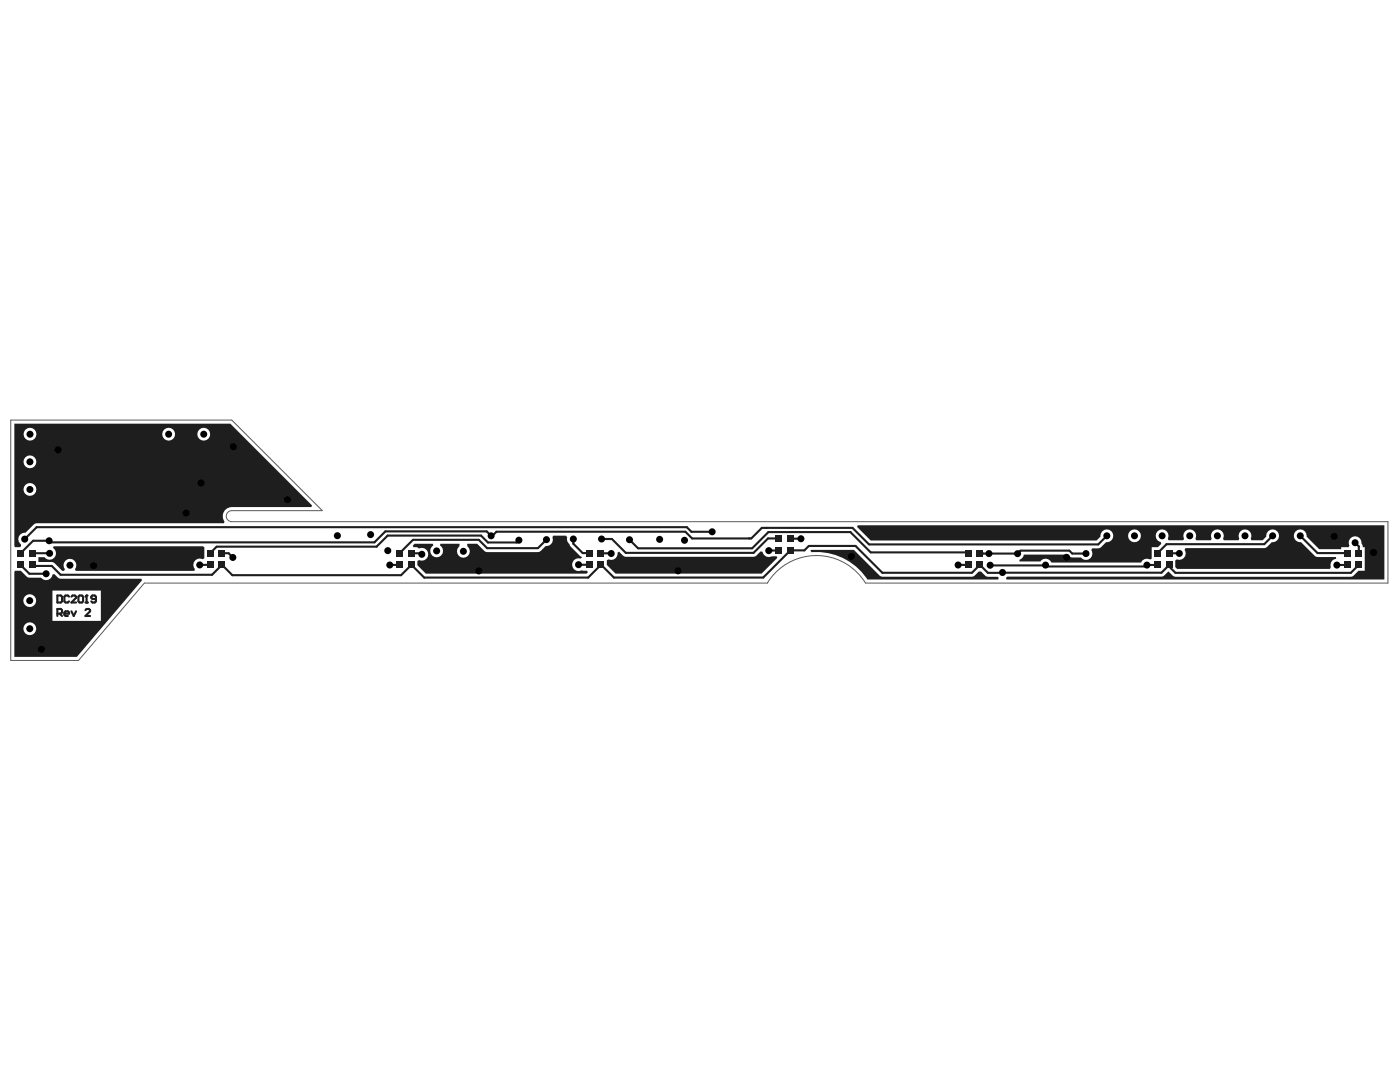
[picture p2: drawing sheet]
<svg xmlns="http://www.w3.org/2000/svg" width="279mm" height="216mm" viewBox="0 0 279 216" stroke-linecap="round" stroke-linejoin="round" font-family="sans-serif">
<path d="M2.1 83.8h44.2l18 18.1h-18a1.1 1.1 0 0 0-1.1 1.1 1.1 1.1 0 0 0 1.1 1.1h230.7v12.2h-104.3a11.5 11.5 0 0 0-19.6 0h-124.3l-13.1 15.5h-13.6z" fill="none" stroke="#5a5a5a" stroke-width=".2"/>
<g fill="#1e1e1e">
<path d="M121.1 111.8l.4-.2a1.26 1.26 0 0 0 1.7-1.3l.4-.2 .7 .8 .6 .2h25.5l.5-.2 .9-.9 .4 .1a1.36 1.36 0 0 0 2 .9h.8l.1 .3-3.1 3.2h-29.2l-1.7-1.8z"/>
<path d="M7.7 111.2h1.2a1.27 1.27 0 0 0 1.9 .1 1.27 1.27 0 0 0-.2-1.9l.1-.4h29.8l.3 .2v2.2l-.3 .2a1.29 1.29 0 0 0-1.6 .3 1.29 1.29 0 0 0 0 1.7l-.1 .3h-23.7l-.1-.3a1.27 1.27 0 0 0-.2-1.8 1.27 1.27 0 0 0-1.7 0 1.27 1.27 0 0 0-.1 1.8l-.2 .3h-.4l-1.8-1.7-2.9-.1z"/>
<path d="M82.4 108.9l.3-.4h3.7l.1 .4a1.27 1.27 0 0 0-.3 1.9 1.27 1.27 0 0 0 1.9 0 1.27 1.27 0 0 0-.3-1.9l.1-.4h3.8a.9 .9 0 0 1-.4 1 1.28 1.28 0 0 0 .6 1.6 1.28 1.28 0 0 0 1.6-.4 1.28 1.28 0 0 0-.2-1.7v-.5h1.9l1.5 1.4 .5 .3h10.2l.5-.3 1-1a1.25 1.25 0 0 0 1.4-1.7l.1-.3h2.6l.2 .3a1.16 1.16 0 0 0 .4 1.4l.3 .4 1.8 1.9 .4 .2-.3 .4a1.27 1.27 0 0 0-1.6 1.3 1.27 1.27 0 0 0 1.9 1l1.1 .1 .1 .3-.2 .3h-32.1l-1.7-1.7v-.9l.3-.1a1.28 1.28 0 0 0 1.9-1.2 1.28 1.28 0 0 0-1.9-1.2l-.3-.2h-.8z"/>
<path d="M161.8 109.7h8.6l5.1 5.1 .6 .3h17.9l.5-.3 .8-.8h.5l1.1 1 2.2 .1 .2 .2-.1 .3h-26.1l-1.1-1.5-1.1-1-2.7-1.7-1.5-.7-1.5-.3-1.5-.2h-1.8l-.2-.3z"/>
<path d="M3 113.9h1.2l1.4 1.3 2.6 .1a1.25 1.25 0 0 0 1.3 .4 1.25 1.25 0 0 0 1-1l.3-.2 .7 .7 .6 .3h16.1l.1 .3-13 15.3h-12.4v-16.9zM4.6 119.9a1.3 1.3 0 0 0 2.6 0 1.3 1.3 0 0 0-2.6 0zM10.5 117.8v6.1h9.6v-6.1zM4.7 125.5a1.28 1.28 0 0 0 2.5 0 1.28 1.28 0 0 0-2.5 0z"/>
<path d="M171.2 104.8h105.1v10.8h-75.4l-.1-.3 .2-.2h30.8l.6-.3 .8-.8 .8 .9 .6 .2h35l.5-.2 1-1h1.3v-4.7h-.4l-.3-.7a1.29 1.29 0 0 0-1.4-1.5 1.29 1.29 0 0 0-1 1.9l-.1 .3h-1.5v.4h-4.4l-2.6-2.5a1.27 1.27 0 0 0-1.2-1.5 1.27 1.27 0 0 0-1.3 1.4 1.27 1.27 0 0 0 1.4 1.2l3 2.9h4l.1 .4a1.24 1.24 0 0 0-1.1 1.7l-.2 .3h-30.5l-.4-.3v-1.4l.3-.2a1.29 1.29 0 0 0 1.5-.3 1.29 1.29 0 0 0 .1-1.6l.2-.3h15.7l.6-.3 .9-.9a1.27 1.27 0 0 0 1.5-1.2 1.27 1.27 0 0 0-1.4-1.4 1.27 1.27 0 0 0-1.2 1.5l-.7 .7h-2.2l-.2-.3a1.27 1.27 0 0 0-1.1-1.9 1.27 1.27 0 0 0-1.2 1.9l-.1 .3h-3l-.1-.3a1.27 1.27 0 0 0-1.1-1.9 1.27 1.27 0 0 0-1.2 1.9l-.1 .3h-3l-.1-.3a1.27 1.27 0 0 0-1.2-1.9 1.27 1.27 0 0 0-1.1 1.9l-.2 .3h-2.9l-.1-.3a1.27 1.27 0 0 0-.7-1.8 1.27 1.27 0 0 0-1.7 .8 1.27 1.27 0 0 0 .9 1.6l.2 .4-.7 .7h-1.3v2.3l-.3 .1a1.24 1.24 0 0 0-1.8 .6h-17.9a1.26 1.26 0 0 0-2.2-.2h-4.1l-.1-.3a1.16 1.16 0 0 0 .9-1h8.8l.6 .5h2a1.26 1.26 0 0 0 1.8 .3 1.26 1.26 0 0 0 .3-1.7l.2-.4h1.5l1.3-1.2a1.27 1.27 0 0 0 1.4-1.2 1.27 1.27 0 0 0-1.3-1.4 1.27 1.27 0 0 0-1.3 1.5l-.7 .7h-45.1l-2.8-2.7zM225.1 106.9a1.3 1.3 0 0 0 2.6 0 1.3 1.3 0 0 0-2.6 0z"/>
<path d="M2.9 84.5h43.1l16.3 16.4-.2 .3h-15.8a1.82 1.82 0 0 0-1.5 2.9l-.1 .3h-37.4l-.5 .2-1.7 1.7a1.26 1.26 0 0 0-1.4 .8 1.26 1.26 0 0 0 .5 1.5v.4l-.2 .2h-1l-.1-.3zM4.7 86.6a1.3 1.3 0 0 0 2.6 0 1.3 1.3 0 0 0-2.6 0zM39.4 86.6a1.28 1.28 0 0 0 2.5 0 1.28 1.28 0 0 0-2.5 0zM32.4 86.6a1.29 1.29 0 0 0 2.5 0 1.29 1.29 0 0 0-2.5 0zM4.7 92.2a1.3 1.3 0 0 0 2.6 0 1.3 1.3 0 0 0-2.6 0zM4.7 97.7a1.3 1.3 0 0 0 2.6 0 1.3 1.3 0 0 0-2.6 0z"/>
</g>
<g fill="none" stroke="#1e1e1e" stroke-width=".42">
<path d="M4.1 112.7l1.8 1.8h3.3M6.5 112.5l.4 .4h3.4l1.8 1.8h30.2l2-2 2.1 2.1h33.6l2.1-2.1 2.6 2.6h32.7l2.5-2.6M6.5 112.5h.1M9.9 110.4h-3.5M9.9 110.4h.1M11.4 118.8h.7l.3 .3v.9l-.3 .2h-.7zM13.8 119.1l-.3-.3h-.4l-.3 .3v.9l.3 .2h.4l.3-.2M14.2 119.1l.3-.3h.4l.3 .3v.2l-1 .9h1M15.6 119.1l.3-.3h.4l.3 .3v.9l-.3 .2h-.4l-.3-.2zM17.3 118.8v1.4M39.9 112.7h.1M39.9 112.7h1.9"/>
<path d="M41.8 112.7h.1M44.2 110.2l.2 .2h1.2l.9 .8M77.8 112.7h2.3M82.3 110.4h1.9M84.2 110.4h.1M84.2 110.4v.2M92.5 110v.3M103.6 107.8l-.5 .4h-5.7l-1.4-1.3h-18.6l-2.3 2.2h-31.9l-1.2 1.3M109.1 107.7l-1.7 1.7h-10.2l-1.7-1.7h-13.1l-2.6 2.7M114.4 107.6v.9l1.9 1.9h1.3M115.5 112.7l1.8 .1M117.3 112.8h.1"/>
<path d="M119.9 110.4h2.1M120.3 113.1h.1M125.6 107.7l1.7 1.7h22.8l3.2-3.2h16.4l4.1 4h19.3l.1 .2M142.1 106.1h-4.1l-.9-.9h-129.8l-2.4 2.4M149.5 107.4h.1M153 105.3h.1M153.4 109.9h2M155.4 107.5l-2.1-.1-2.9 2.9h-25.5l-2.8-2.7h-2M157.8 107.5h.1M157.8 107.5h2M193.2 112.7h-2M193.2 112.7h.1"/>
<path d="M195.9 110.2l.3 .3h6.6M197.6 112.8h11.1M197.8 112.8h.1M208.4 112.8h.1M208.7 112.8l.2 .2h19.9l.2-.2M216.7 110.5h-2.7l-.6-.6h-9.7l-.6 .6M220.8 106.9l-1.6 1.7h-45.8l-3.3-3.3h-18.1l-2.1 2.1h-11.8l-1.3-1.3h-37.7l-.8 .8h-.3l-.9-.9h-20.2l-2.2 2.2h-64.6l-.3-.3h-3.2l-2.5 2.5M228.8 112.7h2M233.3 110.4h2M233.4 112.7l-1.6 1.6h-34.6l-1.6-1.6-1.6 1.6h-17.9l-5.4-5.4h-9.3l-.9 .9h-2.8l-5.4 5.4h-29.8l-2.4-2.3M235.3 110.4h.1M254 106.9l-1.7 1.7h-19.5l-1.8 1.8"/>
<path d="M259.5 106.9l3.4 3.5h5.9M268.5 112.7l-1.7 .1M268.5 112.7h.1M270.4 108.3l.8 .7v1.4M271.2 112.7l-1.6 1.6h-35l-1.4-1.4M17 120.2h.5"/>
</g>
<circle cx="17.3" cy="118.8" r=".21" fill="#1e1e1e"/>
<path d="M17.3 118.8l-.3 .3M19.1 119.5h-.7l-.2-.2v-.2l.2-.3h.5l.2 .3v.9l-.2 .2h-.5l-.2-.2M11.4 122.4h.7l.3-.2v-.5l-.3-.2h-.7v1.4M11.9 122.4l.5 .5M12.8 122.4h1v-.2l-.3-.2h-.4l-.3 .2v.5l.3 .2h.4M14.2 122l.5 .9 .5-.9M17 121.7l.3-.2h.4l.3 .2v.3l-1 .9h1" fill="none" stroke="#1e1e1e" stroke-width=".42"/>
<g fill="#000">
<circle cx="6" cy="92.2" r=".7"/>
<circle cx="6" cy="97.7" r=".7"/>
<circle cx="6" cy="86.6" r=".7"/>
<circle cx="11.6" cy="89.8" r=".7"/>
<circle cx="33.7" cy="86.6" r=".7"/>
<circle cx="40.2" cy="96.4" r=".7"/>
<circle cx="40.7" cy="86.6" r=".7"/>
<circle cx="46.6" cy="89.1" r=".7"/>
<circle cx="57.4" cy="99.7" r=".7"/>
<circle cx="4.9" cy="107.6" r=".7"/>
<circle cx="5.9" cy="119.9" r=".7"/>
<circle cx="9.2" cy="114.5" r=".7"/>
<circle cx="9.8" cy="107.9" r=".7"/>
<circle cx="9.9" cy="110.4" r=".7"/>
<circle cx="14" cy="112.8" r=".7"/>
<circle cx="18.7" cy="112.9" r=".7"/>
<circle cx="37.2" cy="102.4" r=".7"/>
<circle cx="39.9" cy="112.7" r=".7"/>
<circle cx="46.5" cy="111.2" r=".7"/>
<circle cx="67.3" cy="106.9" r=".7"/>
<circle cx="74" cy="106.7" r=".7"/>
<circle cx="77.4" cy="109.9" r=".7"/>
<circle cx="77.8" cy="112.7" r=".7"/>
<circle cx="84.2" cy="110.6" r=".7"/>
<circle cx="87.1" cy="109.9" r=".7"/>
<circle cx="92.5" cy="110" r=".7"/>
<circle cx="95.5" cy="113.9" r=".7"/>
<circle cx="98" cy="106.9" r=".7"/>
<circle cx="103.6" cy="107.8" r=".7"/>
<circle cx="109.1" cy="107.7" r=".7"/>
<circle cx="114.4" cy="107.6" r=".7"/>
<circle cx="115.5" cy="112.7" r=".7"/>
<circle cx="120.1" cy="107.6" r=".7"/>
<circle cx="122" cy="110.4" r=".7"/>
<circle cx="125.6" cy="107.7" r=".7"/>
<circle cx="131.6" cy="107.6" r=".7"/>
<circle cx="135.3" cy="113.9" r=".7"/>
<circle cx="136.6" cy="107.8" r=".7"/>
<circle cx="142.1" cy="106.1" r=".7"/>
<circle cx="153.4" cy="109.9" r=".7"/>
<circle cx="159.8" cy="107.5" r=".7"/>
<circle cx="169.9" cy="111" r=".7"/>
<circle cx="191.2" cy="112.7" r=".7"/>
<circle cx="197.4" cy="110.5" r=".7"/>
<circle cx="197.6" cy="112.8" r=".7"/>
<circle cx="200.1" cy="114.2" r=".7"/>
<circle cx="203.1" cy="110.5" r=".7"/>
<circle cx="208.7" cy="112.8" r=".7"/>
<circle cx="212.9" cy="111.2" r=".7"/>
<circle cx="216.7" cy="110.5" r=".7"/>
<circle cx="220.9" cy="106.9" r=".7"/>
<circle cx="226.4" cy="106.9" r=".7"/>
<circle cx="228.9" cy="112.8" r=".7"/>
<circle cx="231.9" cy="106.9" r=".7"/>
<circle cx="235.4" cy="110.4" r=".7"/>
<circle cx="237.4" cy="106.9" r=".7"/>
<circle cx="243" cy="106.9" r=".7"/>
<circle cx="248.5" cy="106.9" r=".7"/>
<circle cx="254" cy="106.9" r=".7"/>
<circle cx="259.5" cy="106.9" r=".7"/>
<circle cx="266.3" cy="107" r=".7"/>
<circle cx="266.8" cy="112.8" r=".7"/>
<circle cx="270.4" cy="108.3" r=".7"/>
<circle cx="274.1" cy="110.2" r=".7"/>
<circle cx="5.9" cy="125.5" r=".7"/>
<circle cx="8.3" cy="129.6" r=".7"/>
</g>
<g fill="#1e1e1e">
<path d="M5.9 112.1h1.2v1.2h-1.2z" fill-rule="evenodd"/>
<path d="M3.5 112.1h1.3v1.2h-1.3z" fill-rule="evenodd"/>
<path d="M43.7 112.1h1.2v1.2h-1.2z" fill-rule="evenodd"/>
<path d="M41.3 112.1h1.3v1.2h-1.3z" fill-rule="evenodd"/>
<path d="M81.5 112.1h1.2v1.2h-1.2z" fill-rule="evenodd"/>
<path d="M117 112.1h1.2v1.2h-1.2z" fill-rule="evenodd"/>
<path d="M154.8 109.2h1.2v1.2h-1.2z" fill-rule="evenodd"/>
<path d="M154.8 106.9h1.2v1.2h-1.2z" fill-rule="evenodd"/>
<path d="M157.1 106.9h1.3v1.2h-1.3z" fill-rule="evenodd"/>
<path d="M157.1 109.2h1.3v1.2h-1.3z" fill-rule="evenodd"/>
<path d="M192.6 112.1h1.2v1.2h-1.2z" fill-rule="evenodd"/>
<path d="M194.9 112.1h1.3v1.2h-1.3z" fill-rule="evenodd"/>
<path d="M232.7 112.1h1.3v1.2h-1.3z" fill-rule="evenodd"/>
<path d="M268.2 112.1h1.3v1.2h-1.3z" fill-rule="evenodd"/>
<path d="M5.9 109.7h1.2v1.3h-1.2z" fill-rule="evenodd"/>
<path d="M3.5 109.7h1.3v1.3h-1.3z" fill-rule="evenodd"/>
<path d="M43.7 109.7h1.2v1.3h-1.2z" fill-rule="evenodd"/>
<path d="M41.3 109.7h1.3v1.3h-1.3z" fill-rule="evenodd"/>
<path d="M81.5 109.7h1.2v1.3h-1.2z" fill-rule="evenodd"/>
<path d="M117 109.7h1.2v1.3h-1.2z" fill-rule="evenodd"/>
<path d="M192.6 109.7h1.2v1.3h-1.2z" fill-rule="evenodd"/>
<path d="M194.9 109.7h1.3v1.3h-1.3z" fill-rule="evenodd"/>
<path d="M232.7 109.7h1.3v1.3h-1.3z" fill-rule="evenodd"/>
<path d="M268.2 109.7h1.3v1.3h-1.3z" fill-rule="evenodd"/>
<path d="M79.2 112.1h1.2v1.2h-1.2z" fill-rule="evenodd"/>
<path d="M119.3 112.1h1.2v1.2h-1.2z" fill-rule="evenodd"/>
<path d="M230.4 112.1h1.2v1.2h-1.2z" fill-rule="evenodd"/>
<path d="M270.6 112.1h1.2v1.2h-1.2z" fill-rule="evenodd"/>
<path d="M79.2 109.7h1.2v1.3h-1.2z" fill-rule="evenodd"/>
<path d="M119.3 109.7h1.2v1.3h-1.2z" fill-rule="evenodd"/>
<path d="M230.4 109.7h1.2v1.3h-1.2z" fill-rule="evenodd"/>
<path d="M270.6 109.7h1.2v1.3h-1.2z" fill-rule="evenodd"/>
</g>
</svg>
